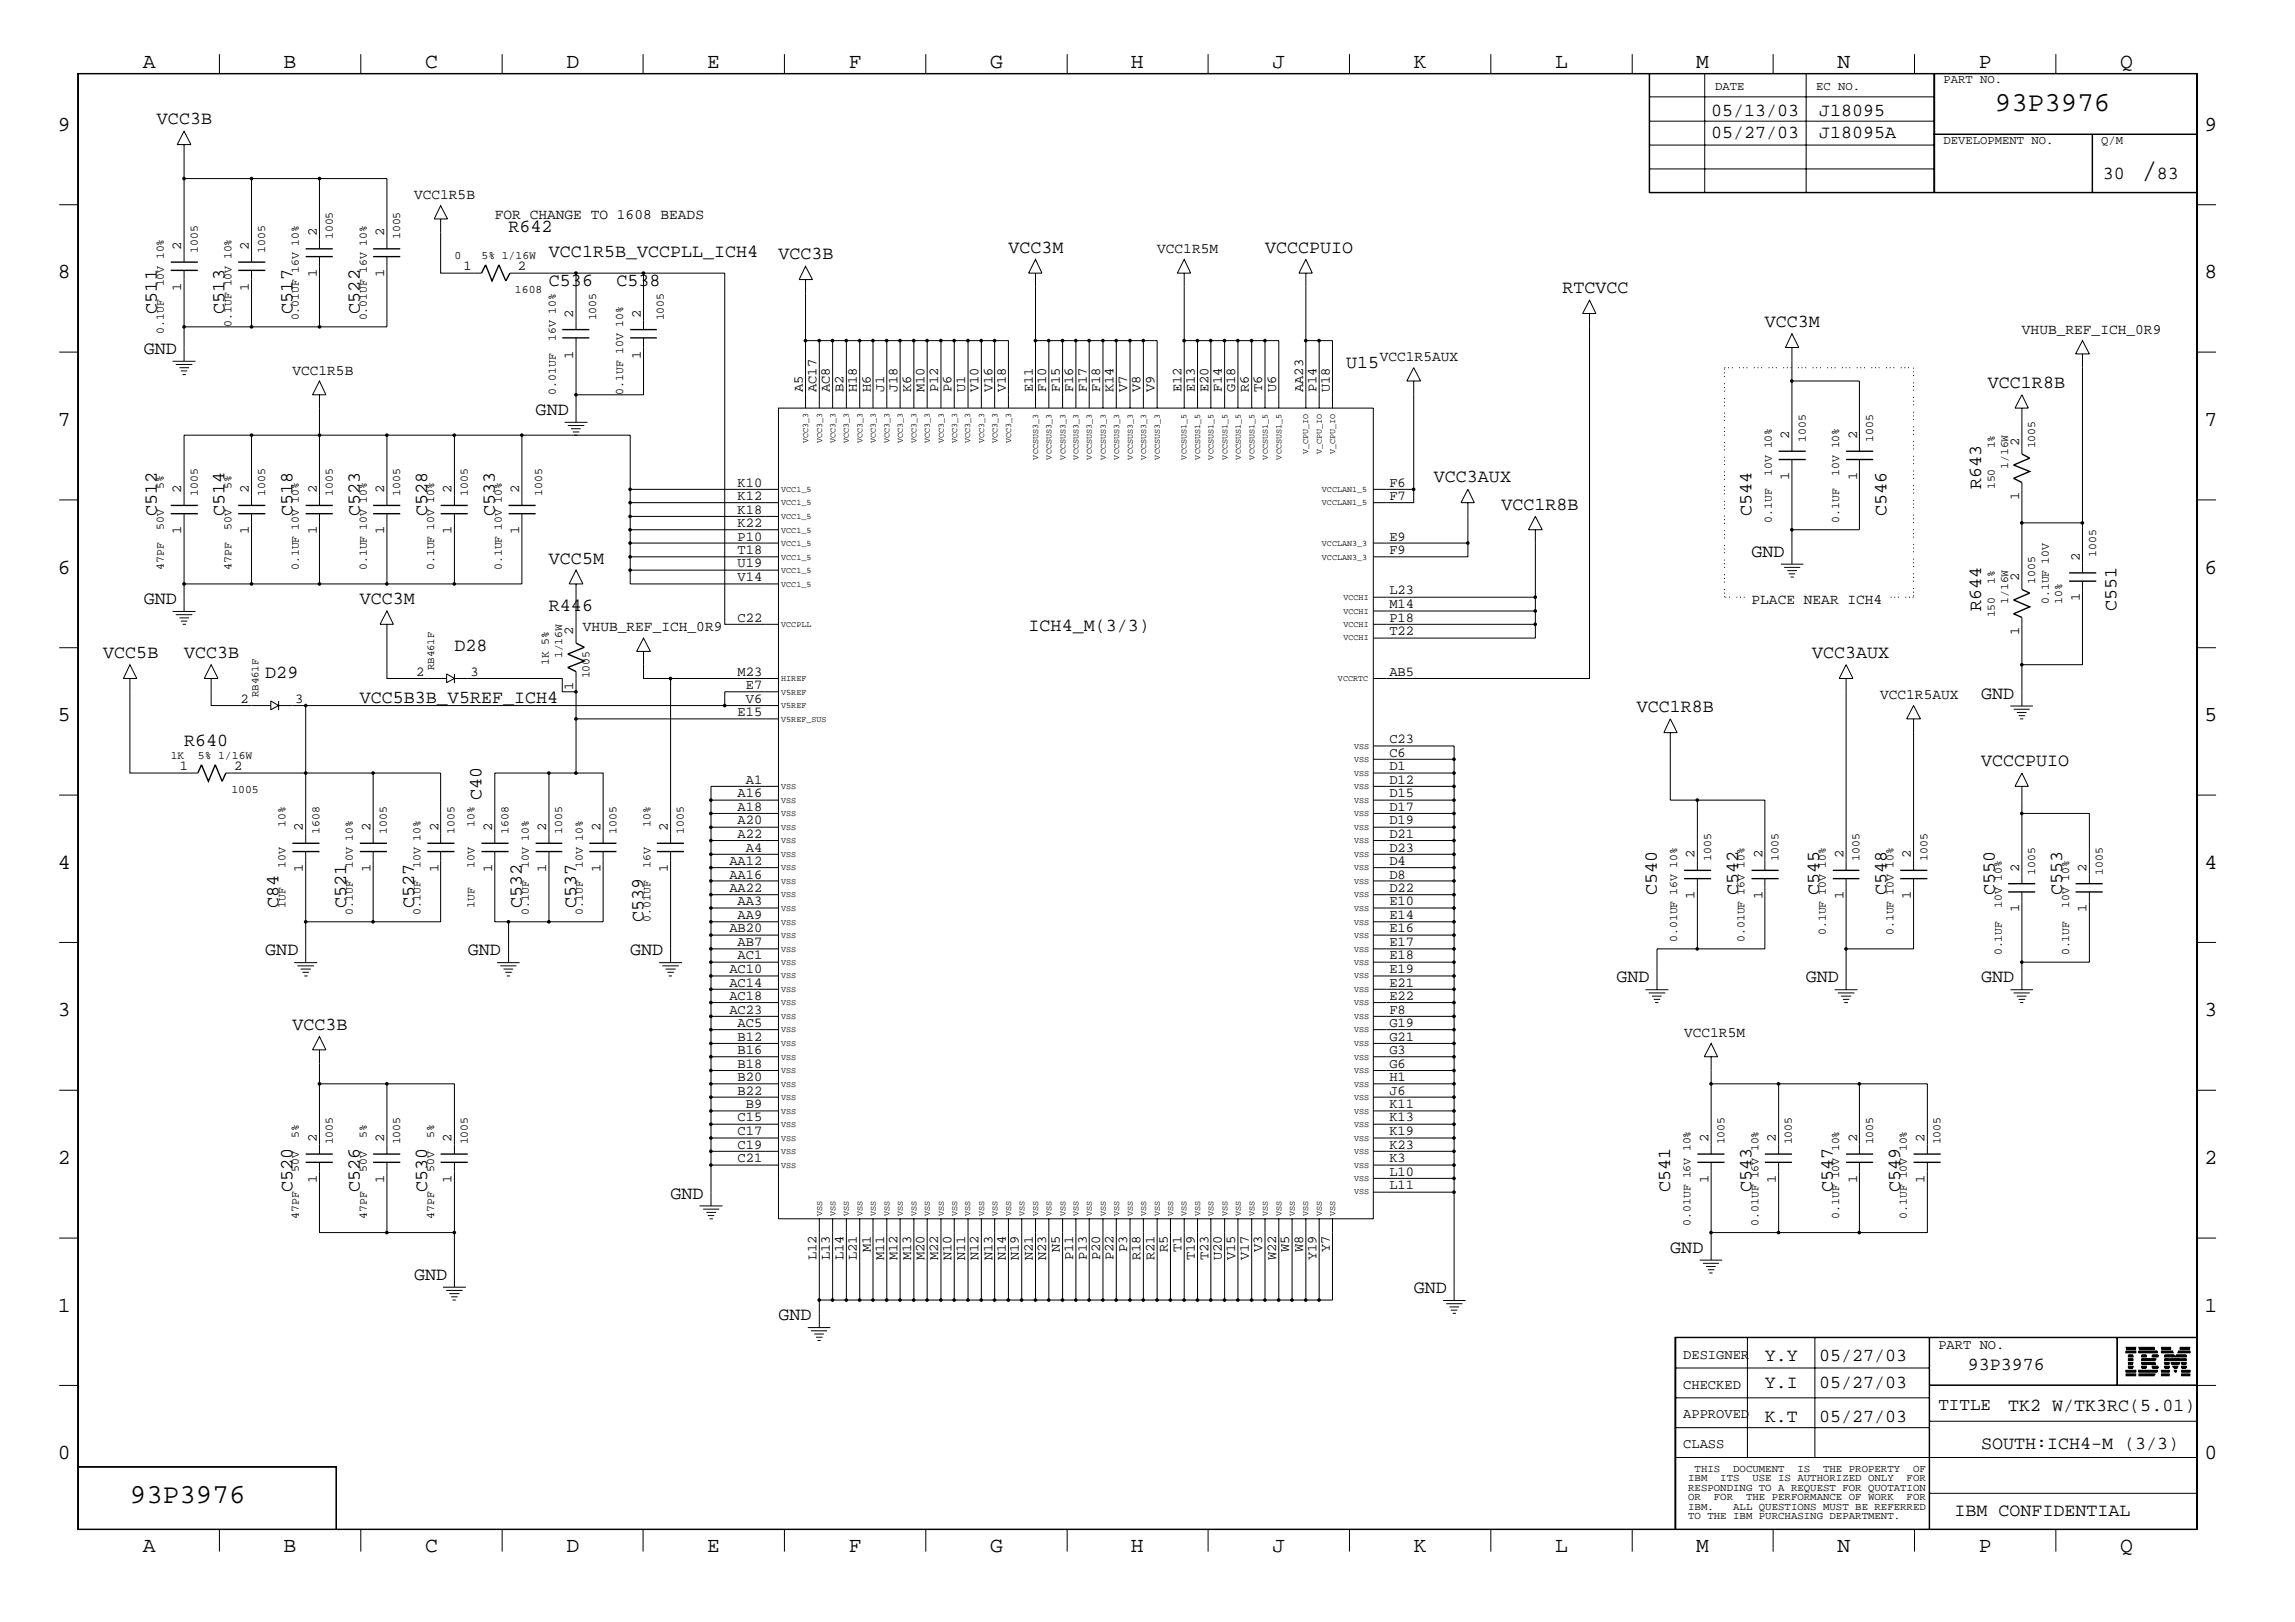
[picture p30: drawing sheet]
<svg xmlns="http://www.w3.org/2000/svg" width="423mm" height="299mm" viewBox="0 0 423 299" stroke-linecap="round" stroke-linejoin="round" font-family="sans-serif">
<defs><g id="words">
<text font-size="5.2" x="395" y="32.9">/</text>
<g font-size="5.1">
<text x="368" y="20.4">93P3976</text>
<text x="24" y="277.2">93P3976</text>
</g>
<g font-size="4">
<text x="26.3" y="12.5">A</text>
<text x="52.3" y="12.5">B</text>
<text x="78.4" y="12.5">C</text>
<text x="104.5" y="12.5">D</text>
<text x="130.5" y="12.5">E</text>
<text x="156.5" y="12.5">F</text>
<text x="182.6" y="12.5">G</text>
<text x="208.6" y="12.5">H</text>
<text x="234.7" y="12.5">J</text>
<text x="260.8" y="12.5">K</text>
<text x="286.9" y="12.5">L</text>
<text x="312.8" y="12.5">M</text>
<text x="338.9" y="12.5">N</text>
<text x="365" y="12.5">P</text>
<text x="391.1" y="12.5">Q</text>
<text x="10.7" y="24.1">9</text>
<text x="406.7" y="24.1">9</text>
<text x="10.7" y="51.3">8</text>
<text x="406.7" y="51.3">8</text>
<text x="10.7" y="78.6">7</text>
<text x="406.7" y="78.6">7</text>
<text x="10.7" y="105.8">6</text>
<text x="406.7" y="105.8">6</text>
<text x="10.7" y="133">5</text>
<text x="406.7" y="133">5</text>
<text x="10.7" y="160.2">4</text>
<text x="406.7" y="160.2">4</text>
<text x="10.7" y="187.5">3</text>
<text x="406.7" y="187.5">3</text>
<text x="10.7" y="214.6">2</text>
<text x="406.7" y="214.6">2</text>
<text x="10.7" y="241.9">1</text>
<text x="406.7" y="241.9">1</text>
<text x="10.7" y="269.2">0</text>
<text x="406.7" y="269.2">0</text>
<text x="26.3" y="286.2">A</text>
<text x="52.3" y="286.2">B</text>
<text x="78.4" y="286.2">C</text>
<text x="104.5" y="286.2">D</text>
<text x="130.5" y="286.2">E</text>
<text x="156.5" y="286.2">F</text>
<text x="182.6" y="286.2">G</text>
<text x="208.6" y="286.2">H</text>
<text x="234.7" y="286.2">J</text>
<text x="260.8" y="286.2">K</text>
<text x="286.9" y="286.2">L</text>
<text x="312.8" y="286.2">M</text>
<text x="338.9" y="286.2">N</text>
<text x="365" y="286.2">P</text>
<text x="391.1" y="286.2">Q</text>
</g>
<g font-size="3.4">
<text x="29" y="22.9">VCC3B</text>
<text x="315.6" y="21.4">05/13/03</text>
<text x="335.5" y="21.4">J18095</text>
<text x="315.6" y="25.4">05/27/03</text>
<text x="335.5" y="25.4">J18095A</text>
<text x="387.9" y="32.9">30</text>
<text x="397.8" y="32.9">83</text>
<text x="93.8" y="42.8">R642</text>
<text x="101.3" y="47.3">VCC1R5B_VCCPLL_ICH4</text>
<text x="143.6" y="47.8">VCC3B</text>
<text x="186" y="46.7">VCC3M</text>
<text x="233.3" y="46.7">VCCCPUIO</text>
<text x="101.3" y="52.8">C536</text>
<text x="113.7" y="52.8">C538</text>
<text x="29" y="57.8" transform="rotate(-90 29 57.8)">C511</text>
<text x="41.4" y="57.8" transform="rotate(-90 41.4 57.8)">C513</text>
<text x="53.9" y="57.8" transform="rotate(-90 53.9 57.8)">C517</text>
<text x="66.4" y="57.8" transform="rotate(-90 66.4 57.8)">C522</text>
<text x="288.2" y="54.1">RTCVCC</text>
<text x="26.5" y="65.3">GND</text>
<text x="325.5" y="60.3">VCC3M</text>
<text x="248.3" y="67.8">U15</text>
<text x="366.7" y="71.5">VCC1R8B</text>
<text x="98.8" y="76.5">GND</text>
<text x="264.5" y="89">VCC3AUX</text>
<text x="29" y="95.2" transform="rotate(-90 29 95.2)">C512</text>
<text x="41.4" y="95.2" transform="rotate(-90 41.4 95.2)">C514</text>
<text x="53.9" y="95.2" transform="rotate(-90 53.9 95.2)">C518</text>
<text x="66.4" y="95.2" transform="rotate(-90 66.4 95.2)">C523</text>
<text x="78.8" y="95.2" transform="rotate(-90 78.8 95.2)">C528</text>
<text x="91.3" y="95.2" transform="rotate(-90 91.3 95.2)">C533</text>
<text x="276.9" y="94">VCC1R8B</text>
<text x="323.1" y="95.2" transform="rotate(-90 323.1 95.2)">C544</text>
<text x="348" y="95.2" transform="rotate(-90 348 95.2)">C546</text>
<text x="365.4" y="90.3" transform="rotate(-90 365.4 90.3)">R643</text>
<text x="101.3" y="104">VCC5M</text>
<text x="323.1" y="102.7">GND</text>
<text x="26.5" y="111.4">GND</text>
<text x="66.4" y="111.4">VCC3M</text>
<text x="101.3" y="112.7">R446</text>
<text x="365.4" y="112.7" transform="rotate(-90 365.4 112.7)">R644</text>
<text x="390.4" y="112.7" transform="rotate(-90 390.4 112.7)">C551</text>
<text x="189.7" y="116.4">ICH4_M(3/3)</text>
<text x="19" y="121.4">VCC5B</text>
<text x="34" y="121.4">VCC3B</text>
<text x="48.9" y="125.1">D29</text>
<text x="83.8" y="120.1">D28</text>
<text x="334.3" y="121.4">VCC3AUX</text>
<text x="66.4" y="129.6">VCC5B3B_V5REF_ICH4</text>
<text x="301.9" y="131.3">VCC1R8B</text>
<text x="365.4" y="128.9">GND</text>
<text x="34" y="137.6">R640</text>
<text x="365.4" y="141.3">VCCCPUIO</text>
<text x="88.8" y="147.6" transform="rotate(-90 88.8 147.6)">C40</text>
<text x="51.4" y="167.5" transform="rotate(-90 51.4 167.5)">C84</text>
<text x="63.8" y="167.5" transform="rotate(-90 63.8 167.5)">C521</text>
<text x="76.4" y="167.5" transform="rotate(-90 76.4 167.5)">C527</text>
<text x="96.3" y="167.5" transform="rotate(-90 96.3 167.5)">C532</text>
<text x="106.3" y="167.5" transform="rotate(-90 106.3 167.5)">C537</text>
<text x="305.6" y="165" transform="rotate(-90 305.6 165)">C540</text>
<text x="320.6" y="165" transform="rotate(-90 320.6 165)">C542</text>
<text x="335.5" y="165" transform="rotate(-90 335.5 165)">C545</text>
<text x="348" y="165" transform="rotate(-90 348 165)">C548</text>
<text x="368" y="165" transform="rotate(-90 368 165)">C550</text>
<text x="380.4" y="165" transform="rotate(-90 380.4 165)">C553</text>
<text x="118.7" y="170" transform="rotate(-90 118.7 170)">C539</text>
<text x="48.9" y="176.2">GND</text>
<text x="86.3" y="176.2">GND</text>
<text x="116.2" y="176.2">GND</text>
<text x="298.2" y="181.2">GND</text>
<text x="333.1" y="181.2">GND</text>
<text x="365.4" y="181.2">GND</text>
<text x="53.9" y="189.9">VCC3B</text>
<text x="53.9" y="219.9" transform="rotate(-90 53.9 219.9)">C520</text>
<text x="66.4" y="219.9" transform="rotate(-90 66.4 219.9)">C526</text>
<text x="78.8" y="219.9" transform="rotate(-90 78.8 219.9)">C530</text>
<text x="123.7" y="221.1">GND</text>
<text x="308.1" y="219.9" transform="rotate(-90 308.1 219.9)">C541</text>
<text x="323.1" y="219.9" transform="rotate(-90 323.1 219.9)">C543</text>
<text x="338.1" y="219.9" transform="rotate(-90 338.1 219.9)">C547</text>
<text x="350.5" y="219.9" transform="rotate(-90 350.5 219.9)">C549</text>
<text x="308.1" y="231.1">GND</text>
<text x="76.4" y="236.1">GND</text>
<text x="260.8" y="238.5">GND</text>
<text x="143.6" y="243.5">GND</text>
<text x="325.5" y="251">Y.Y</text>
<text x="335.5" y="251">05/27/03</text>
<text x="325.5" y="255.9">Y.I</text>
<text x="335.5" y="255.9">05/27/03</text>
<text x="363" y="252.7">93P3976</text>
<text x="325.5" y="262.2">K.T</text>
<text x="335.5" y="262.2">05/27/03</text>
<text x="370.4" y="260.2">TK2 W/TK3RC(5.01)</text>
<text x="365.4" y="267.2">SOUTH:ICH4-M (3/3)</text>
<text x="360.5" y="279.7">IBM CONFIDENTIAL</text>
</g>
<text font-size="3.2" x="357.5" y="260">TITLE</text>
<g font-size="2.7">
<text x="76.4" y="36.7">VCC1R5B</text>
<text x="91.3" y="40.4">FOR CHANGE TO 1608 BEADS</text>
<text x="213.4" y="46.7">VCC1R5M</text>
<text x="373" y="61.6">VHUB_REF_ICH_0R9</text>
<text x="53.9" y="69.1">VCC1R5B</text>
<text x="254.5" y="66.5">VCC1R5AUX</text>
<text x="323.1" y="111.4">PLACE NEAR ICH4</text>
<text x="107.5" y="116.4">VHUB_REF_ICH_0R9</text>
<text x="346.8" y="128.9">VCC1R5AUX</text>
<text x="310.6" y="191.2">VCC1R5M</text>
</g>
<g font-size="2.5">
<text x="33.4" y="46.1" transform="rotate(-90 33.4 46.1)">2</text>
<text x="45.9" y="46.1" transform="rotate(-90 45.9 46.1)">2</text>
<text x="58.4" y="43.6" transform="rotate(-90 58.4 43.6)">2</text>
<text x="70.9" y="43.6" transform="rotate(-90 70.9 43.6)">2</text>
<text x="33.4" y="53.6" transform="rotate(-90 33.4 53.6)">1</text>
<text x="45.9" y="53.6" transform="rotate(-90 45.9 53.6)">1</text>
<text x="58.4" y="51.1" transform="rotate(-90 58.4 51.1)">1</text>
<text x="70.9" y="51.1" transform="rotate(-90 70.9 51.1)">1</text>
<text x="85.5" y="49.9">1</text>
<text x="95.5" y="49.9">2</text>
<text x="105.7" y="58.6" transform="rotate(-90 105.7 58.6)">2</text>
<text x="118.2" y="58.6" transform="rotate(-90 118.2 58.6)">2</text>
<text x="105.7" y="66.1" transform="rotate(-90 105.7 66.1)">1</text>
<text x="118.2" y="66.1" transform="rotate(-90 118.2 66.1)">1</text>
<text x="148.1" y="72.3" transform="rotate(-90 148.1 72.3)">A5</text>
<text x="150.6" y="72.3" transform="rotate(-90 150.6 72.3)">AC17</text>
<text x="153.1" y="72.3" transform="rotate(-90 153.1 72.3)">AC8</text>
<text x="155.6" y="72.3" transform="rotate(-90 155.6 72.3)">B2</text>
<text x="158.1" y="72.3" transform="rotate(-90 158.1 72.3)">H18</text>
<text x="160.6" y="72.3" transform="rotate(-90 160.6 72.3)">H6</text>
<text x="163.1" y="72.3" transform="rotate(-90 163.1 72.3)">J1</text>
<text x="165.5" y="72.3" transform="rotate(-90 165.5 72.3)">J18</text>
<text x="168.1" y="72.3" transform="rotate(-90 168.1 72.3)">K6</text>
<text x="170.5" y="72.3" transform="rotate(-90 170.5 72.3)">M10</text>
<text x="173.1" y="72.3" transform="rotate(-90 173.1 72.3)">P12</text>
<text x="175.5" y="72.3" transform="rotate(-90 175.5 72.3)">P6</text>
<text x="178.1" y="72.3" transform="rotate(-90 178.1 72.3)">U1</text>
<text x="180.5" y="72.3" transform="rotate(-90 180.5 72.3)">V10</text>
<text x="183" y="72.3" transform="rotate(-90 183 72.3)">V16</text>
<text x="185.5" y="72.3" transform="rotate(-90 185.5 72.3)">V18</text>
<text x="190.5" y="72.3" transform="rotate(-90 190.5 72.3)">E11</text>
<text x="193" y="72.3" transform="rotate(-90 193 72.3)">F10</text>
<text x="195.5" y="72.3" transform="rotate(-90 195.5 72.3)">F15</text>
<text x="198" y="72.3" transform="rotate(-90 198 72.3)">F16</text>
<text x="200.5" y="72.3" transform="rotate(-90 200.5 72.3)">F17</text>
<text x="202.9" y="72.3" transform="rotate(-90 202.9 72.3)">F18</text>
<text x="205.4" y="72.3" transform="rotate(-90 205.4 72.3)">K14</text>
<text x="207.9" y="72.3" transform="rotate(-90 207.9 72.3)">V7</text>
<text x="210.4" y="72.3" transform="rotate(-90 210.4 72.3)">V8</text>
<text x="212.9" y="72.3" transform="rotate(-90 212.9 72.3)">V9</text>
<text x="217.9" y="72.3" transform="rotate(-90 217.9 72.3)">E12</text>
<text x="220.4" y="72.3" transform="rotate(-90 220.4 72.3)">E13</text>
<text x="222.9" y="72.3" transform="rotate(-90 222.9 72.3)">E20</text>
<text x="225.4" y="72.3" transform="rotate(-90 225.4 72.3)">F14</text>
<text x="227.8" y="72.3" transform="rotate(-90 227.8 72.3)">G18</text>
<text x="230.4" y="72.3" transform="rotate(-90 230.4 72.3)">R6</text>
<text x="232.8" y="72.3" transform="rotate(-90 232.8 72.3)">T6</text>
<text x="235.4" y="72.3" transform="rotate(-90 235.4 72.3)">U6</text>
<text x="240.4" y="72.3" transform="rotate(-90 240.4 72.3)">AA23</text>
<text x="242.8" y="72.3" transform="rotate(-90 242.8 72.3)">P14</text>
<text x="245.3" y="72.3" transform="rotate(-90 245.3 72.3)">U18</text>
<text x="330" y="81" transform="rotate(-90 330 81)">2</text>
<text x="342.6" y="81" transform="rotate(-90 342.6 81)">2</text>
<text x="372.4" y="82.3" transform="rotate(-90 372.4 82.3)">2</text>
<text x="136.1" y="89.7">K10</text>
<text x="256.3" y="89.7">F6</text>
<text x="330" y="88.5" transform="rotate(-90 330 88.5)">1</text>
<text x="342.6" y="88.5" transform="rotate(-90 342.6 88.5)">1</text>
<text x="33.4" y="91" transform="rotate(-90 33.4 91)">2</text>
<text x="45.9" y="91" transform="rotate(-90 45.9 91)">2</text>
<text x="58.4" y="91" transform="rotate(-90 58.4 91)">2</text>
<text x="70.9" y="91" transform="rotate(-90 70.9 91)">2</text>
<text x="83.3" y="91" transform="rotate(-90 83.3 91)">2</text>
<text x="95.8" y="91" transform="rotate(-90 95.8 91)">2</text>
<text x="136.1" y="92.2">K12</text>
<text x="136.1" y="94.7">K18</text>
<text x="256.3" y="92.2">F7</text>
<text x="372.4" y="92.3" transform="rotate(-90 372.4 92.3)">1</text>
<text x="33.4" y="98.5" transform="rotate(-90 33.4 98.5)">1</text>
<text x="45.9" y="98.5" transform="rotate(-90 45.9 98.5)">1</text>
<text x="58.4" y="98.5" transform="rotate(-90 58.4 98.5)">1</text>
<text x="70.9" y="98.5" transform="rotate(-90 70.9 98.5)">1</text>
<text x="83.3" y="98.5" transform="rotate(-90 83.3 98.5)">1</text>
<text x="95.8" y="98.5" transform="rotate(-90 95.8 98.5)">1</text>
<text x="136.1" y="99.7">P10</text>
<text x="136.1" y="97.2">K22</text>
<text x="256.3" y="99.7">E9</text>
<text x="136.1" y="102.2">T18</text>
<text x="136.1" y="104.6">U19</text>
<text x="136.1" y="107.2">V14</text>
<text x="256.3" y="102.2">F9</text>
<text x="372.4" y="107.2" transform="rotate(-90 372.4 107.2)">2</text>
<text x="383.6" y="103.5" transform="rotate(-90 383.6 103.5)">2</text>
<text x="256.3" y="109.6">L23</text>
<text x="256.3" y="112.2">M14</text>
<text x="383.6" y="110.9" transform="rotate(-90 383.6 110.9)">1</text>
<text x="105.7" y="117.2" transform="rotate(-90 105.7 117.2)">2</text>
<text x="136.1" y="114.6">C22</text>
<text x="256.3" y="117.2">T22</text>
<text x="256.3" y="114.6">P18</text>
<text x="372.4" y="117.2" transform="rotate(-90 372.4 117.2)">1</text>
<text x="76.8" y="124.6">2</text>
<text x="86.8" y="124.6">3</text>
<text x="136.1" y="124.6">M23</text>
<text x="256.3" y="124.6">AB5</text>
<text x="44.4" y="129.6">2</text>
<text x="54.4" y="129.6">3</text>
<text x="105.7" y="127.2" transform="rotate(-90 105.7 127.2)">1</text>
<text x="137.6" y="129.6">V6</text>
<text x="137.6" y="127.1">E7</text>
<text x="136.1" y="132.1">E15</text>
<text x="256.3" y="137.1">C23</text>
<text x="33.2" y="142.1">1</text>
<text x="43.2" y="142.1">2</text>
<text x="256.3" y="139.6">C6</text>
<text x="256.3" y="142.1">D1</text>
<text x="136.1" y="149.5">A18</text>
<text x="136.1" y="147.1">A16</text>
<text x="137.6" y="144.5">A1</text>
<text x="256.3" y="147.1">D15</text>
<text x="256.3" y="149.5">D17</text>
<text x="256.3" y="144.5">D12</text>
<text x="55.9" y="153.3" transform="rotate(-90 55.9 153.3)">2</text>
<text x="68.3" y="153.3" transform="rotate(-90 68.3 153.3)">2</text>
<text x="80.9" y="153.3" transform="rotate(-90 80.9 153.3)">2</text>
<text x="90.8" y="153.3" transform="rotate(-90 90.8 153.3)">2</text>
<text x="100.8" y="153.3" transform="rotate(-90 100.8 153.3)">2</text>
<text x="110.7" y="153.3" transform="rotate(-90 110.7 153.3)">2</text>
<text x="123.2" y="153.3" transform="rotate(-90 123.2 153.3)">2</text>
<text x="136.1" y="154.5">A22</text>
<text x="136.1" y="152.1">A20</text>
<text x="256.3" y="152.1">D19</text>
<text x="256.3" y="154.5">D21</text>
<text x="55.9" y="160.8" transform="rotate(-90 55.9 160.8)">1</text>
<text x="68.3" y="160.8" transform="rotate(-90 68.3 160.8)">1</text>
<text x="80.9" y="160.8" transform="rotate(-90 80.9 160.8)">1</text>
<text x="90.8" y="160.8" transform="rotate(-90 90.8 160.8)">1</text>
<text x="100.8" y="160.8" transform="rotate(-90 100.8 160.8)">1</text>
<text x="110.7" y="160.8" transform="rotate(-90 110.7 160.8)">1</text>
<text x="123.2" y="160.8" transform="rotate(-90 123.2 160.8)">1</text>
<text x="134.5" y="159.5">AA12</text>
<text x="137.6" y="157.1">A4</text>
<text x="256.3" y="159.5">D4</text>
<text x="256.3" y="157.1">D23</text>
<text x="312.6" y="158.2" transform="rotate(-90 312.6 158.2)">2</text>
<text x="325.1" y="158.2" transform="rotate(-90 325.1 158.2)">2</text>
<text x="340" y="158.2" transform="rotate(-90 340 158.2)">2</text>
<text x="352.5" y="158.2" transform="rotate(-90 352.5 158.2)">2</text>
<text x="372.4" y="160.8" transform="rotate(-90 372.4 160.8)">2</text>
<text x="384.9" y="160.8" transform="rotate(-90 384.9 160.8)">2</text>
<text x="134.5" y="164.5">AA22</text>
<text x="134.5" y="162.1">AA16</text>
<text x="136.1" y="167">AA3</text>
<text x="256.3" y="162.1">D8</text>
<text x="256.3" y="164.5">D22</text>
<text x="256.3" y="167">E10</text>
<text x="312.6" y="165.8" transform="rotate(-90 312.6 165.8)">1</text>
<text x="325.1" y="165.8" transform="rotate(-90 325.1 165.8)">1</text>
<text x="340" y="165.8" transform="rotate(-90 340 165.8)">1</text>
<text x="352.5" y="165.8" transform="rotate(-90 352.5 165.8)">1</text>
<text x="134.5" y="172">AB20</text>
<text x="136.1" y="169.5">AA9</text>
<text x="256.3" y="169.5">E14</text>
<text x="256.3" y="172">E16</text>
<text x="372.4" y="168.2" transform="rotate(-90 372.4 168.2)">1</text>
<text x="384.9" y="168.2" transform="rotate(-90 384.9 168.2)">1</text>
<text x="134.5" y="179.5">AC10</text>
<text x="136.1" y="177">AC1</text>
<text x="136.1" y="174.5">AB7</text>
<text x="256.3" y="174.5">E17</text>
<text x="256.3" y="179.5">E19</text>
<text x="256.3" y="177">E18</text>
<text x="134.5" y="184.4">AC18</text>
<text x="134.5" y="181.9">AC14</text>
<text x="256.3" y="181.9">E21</text>
<text x="256.3" y="184.4">E22</text>
<text x="134.5" y="186.9">AC23</text>
<text x="136.1" y="191.9">B12</text>
<text x="136.1" y="189.4">AC5</text>
<text x="256.3" y="186.9">F8</text>
<text x="256.3" y="191.9">G21</text>
<text x="256.3" y="189.4">G19</text>
<text x="136.1" y="194.4">B16</text>
<text x="136.1" y="196.9">B18</text>
<text x="256.3" y="196.9">G6</text>
<text x="256.3" y="194.4">G3</text>
<text x="136.1" y="199.4">B20</text>
<text x="136.1" y="201.9">B22</text>
<text x="256.3" y="199.4">H1</text>
<text x="256.3" y="201.9">J6</text>
<text x="136.1" y="209.4">C17</text>
<text x="136.1" y="206.8">C15</text>
<text x="137.6" y="204.4">B9</text>
<text x="256.3" y="204.4">K11</text>
<text x="256.3" y="206.8">K13</text>
<text x="256.3" y="209.4">K19</text>
<text x="58.4" y="210.7" transform="rotate(-90 58.4 210.7)">2</text>
<text x="70.9" y="210.7" transform="rotate(-90 70.9 210.7)">2</text>
<text x="83.3" y="210.7" transform="rotate(-90 83.3 210.7)">2</text>
<text x="136.1" y="211.8">C19</text>
<text x="136.1" y="214.4">C21</text>
<text x="256.3" y="214.4">K3</text>
<text x="256.3" y="211.8">K23</text>
<text x="315.1" y="210.7" transform="rotate(-90 315.1 210.7)">2</text>
<text x="327.6" y="210.7" transform="rotate(-90 327.6 210.7)">2</text>
<text x="342.6" y="210.7" transform="rotate(-90 342.6 210.7)">2</text>
<text x="355" y="210.7" transform="rotate(-90 355 210.7)">2</text>
<text x="58.4" y="218.1" transform="rotate(-90 58.4 218.1)">1</text>
<text x="70.9" y="218.1" transform="rotate(-90 70.9 218.1)">1</text>
<text x="83.3" y="218.1" transform="rotate(-90 83.3 218.1)">1</text>
<text x="256.3" y="216.8">L10</text>
<text x="256.3" y="219.4">L11</text>
<text x="315.1" y="218.1" transform="rotate(-90 315.1 218.1)">1</text>
<text x="327.6" y="218.1" transform="rotate(-90 327.6 218.1)">1</text>
<text x="342.6" y="218.1" transform="rotate(-90 342.6 218.1)">1</text>
<text x="355" y="218.1" transform="rotate(-90 355 218.1)">1</text>
<text x="150.6" y="232.4" transform="rotate(-90 150.6 232.4)">L12</text>
<text x="153.1" y="232.4" transform="rotate(-90 153.1 232.4)">L13</text>
<text x="155.6" y="232.4" transform="rotate(-90 155.6 232.4)">L14</text>
<text x="158.1" y="232.4" transform="rotate(-90 158.1 232.4)">L21</text>
<text x="160.6" y="230.9" transform="rotate(-90 160.6 230.9)">M1</text>
<text x="163.1" y="232.4" transform="rotate(-90 163.1 232.4)">M11</text>
<text x="165.5" y="232.4" transform="rotate(-90 165.5 232.4)">M12</text>
<text x="168.1" y="232.4" transform="rotate(-90 168.1 232.4)">M13</text>
<text x="170.5" y="232.4" transform="rotate(-90 170.5 232.4)">M20</text>
<text x="173.1" y="232.4" transform="rotate(-90 173.1 232.4)">M22</text>
<text x="175.5" y="232.4" transform="rotate(-90 175.5 232.4)">N10</text>
<text x="178.1" y="232.4" transform="rotate(-90 178.1 232.4)">N11</text>
<text x="180.5" y="232.4" transform="rotate(-90 180.5 232.4)">N12</text>
<text x="183" y="232.4" transform="rotate(-90 183 232.4)">N13</text>
<text x="185.5" y="232.4" transform="rotate(-90 185.5 232.4)">N14</text>
<text x="188" y="232.4" transform="rotate(-90 188 232.4)">N19</text>
<text x="190.5" y="232.4" transform="rotate(-90 190.5 232.4)">N21</text>
<text x="193" y="232.4" transform="rotate(-90 193 232.4)">N23</text>
<text x="195.5" y="230.9" transform="rotate(-90 195.5 230.9)">N5</text>
<text x="198" y="232.4" transform="rotate(-90 198 232.4)">P11</text>
<text x="200.5" y="232.4" transform="rotate(-90 200.5 232.4)">P13</text>
<text x="202.9" y="232.4" transform="rotate(-90 202.9 232.4)">P20</text>
<text x="205.4" y="232.4" transform="rotate(-90 205.4 232.4)">P22</text>
<text x="207.9" y="230.9" transform="rotate(-90 207.9 230.9)">P3</text>
<text x="210.4" y="232.4" transform="rotate(-90 210.4 232.4)">R18</text>
<text x="212.9" y="232.4" transform="rotate(-90 212.9 232.4)">R21</text>
<text x="215.4" y="230.9" transform="rotate(-90 215.4 230.9)">R5</text>
<text x="217.9" y="230.9" transform="rotate(-90 217.9 230.9)">T1</text>
<text x="220.4" y="232.4" transform="rotate(-90 220.4 232.4)">T19</text>
<text x="222.9" y="232.4" transform="rotate(-90 222.9 232.4)">T23</text>
<text x="225.4" y="232.4" transform="rotate(-90 225.4 232.4)">U20</text>
<text x="227.8" y="232.4" transform="rotate(-90 227.8 232.4)">V15</text>
<text x="230.4" y="232.4" transform="rotate(-90 230.4 232.4)">V17</text>
<text x="232.8" y="230.9" transform="rotate(-90 232.8 230.9)">V3</text>
<text x="235.4" y="232.4" transform="rotate(-90 235.4 232.4)">W22</text>
<text x="237.8" y="230.9" transform="rotate(-90 237.8 230.9)">W5</text>
<text x="240.4" y="230.9" transform="rotate(-90 240.4 230.9)">W8</text>
<text x="242.8" y="232.4" transform="rotate(-90 242.8 232.4)">Y19</text>
<text x="245.3" y="230.9" transform="rotate(-90 245.3 230.9)">Y7</text>
<text x="310.5" y="250.6">DESIGNER</text>
<text x="357.5" y="248.8">PART NO.</text>
<text x="310.5" y="256.1">CHECKED</text>
<text x="310.5" y="261.5">APPROVED</text>
<text x="310.5" y="267">CLASS</text>
</g>
<g font-size="2.3">
<text x="316.4" y="16.7">DATE</text>
<text x="335" y="16.7">EC NO.</text>
<text x="358.5" y="15.2">PART NO.</text>
<text x="358.5" y="26.6">DEVELOPMENT NO.</text>
<text x="387.6" y="26.6">Q/M</text>
</g>
<g font-size="2.1">
<text x="36.5" y="46.7" transform="rotate(-90 36.5 46.7)">1005</text>
<text x="48.9" y="46.7" transform="rotate(-90 48.9 46.7)">1005</text>
<text x="61.4" y="44.1" transform="rotate(-90 61.4 44.1)">1005</text>
<text x="73.8" y="44.1" transform="rotate(-90 73.8 44.1)">1005</text>
<text x="83.8" y="47.8">0</text>
<text x="88.8" y="47.8">5% 1/16W</text>
<text x="30.2" y="52.8" transform="rotate(-90 30.2 52.8)">10V 10%</text>
<text x="55.1" y="59.1" transform="rotate(-90 55.1 59.1)">0.01UF 16V 10%</text>
<text x="67.6" y="59.1" transform="rotate(-90 67.6 59.1)">0.01UF 16V 10%</text>
<text x="95" y="54.1">1608</text>
<text x="110" y="59.1" transform="rotate(-90 110 59.1)">1005</text>
<text x="122.4" y="59.1" transform="rotate(-90 122.4 59.1)">1005</text>
<text x="30.2" y="61.6" transform="rotate(-90 30.2 61.6)">0.1UF</text>
<text x="42.7" y="60.3" transform="rotate(-90 42.7 60.3)">0.1UF 10V 10%</text>
<text x="102.5" y="62.8" transform="rotate(-90 102.5 62.8)">16V 10%</text>
<text x="102.5" y="72.8" transform="rotate(-90 102.5 72.8)">0.01UF</text>
<text x="115" y="72.8" transform="rotate(-90 115 72.8)">0.1UF 10V 10%</text>
<text x="333.1" y="81.5" transform="rotate(-90 333.1 81.5)">1005</text>
<text x="345.5" y="81.5" transform="rotate(-90 345.5 81.5)">1005</text>
<text x="368" y="82.7" transform="rotate(-90 368 82.7)">1%</text>
<text x="375.4" y="82.7" transform="rotate(-90 375.4 82.7)">1005</text>
<text x="326.8" y="87.7" transform="rotate(-90 326.8 87.7)">10V 10%</text>
<text x="339.3" y="87.7" transform="rotate(-90 339.3 87.7)">10V 10%</text>
<text x="370.4" y="86.5" transform="rotate(-90 370.4 86.5)">1/16W</text>
<text x="30.2" y="90.3" transform="rotate(-90 30.2 90.3)">5%</text>
<text x="36.5" y="91.4" transform="rotate(-90 36.5 91.4)">1005</text>
<text x="42.7" y="90.3" transform="rotate(-90 42.7 90.3)">5%</text>
<text x="48.9" y="91.4" transform="rotate(-90 48.9 91.4)">1005</text>
<text x="61.4" y="91.4" transform="rotate(-90 61.4 91.4)">1005</text>
<text x="73.8" y="91.4" transform="rotate(-90 73.8 91.4)">1005</text>
<text x="86.3" y="91.4" transform="rotate(-90 86.3 91.4)">1005</text>
<text x="100" y="91.4" transform="rotate(-90 100 91.4)">1005</text>
<text x="368" y="90.3" transform="rotate(-90 368 90.3)">150</text>
<text x="30.2" y="97.7" transform="rotate(-90 30.2 97.7)">50V</text>
<text x="42.7" y="97.7" transform="rotate(-90 42.7 97.7)">50V</text>
<text x="326.8" y="96.4" transform="rotate(-90 326.8 96.4)">0.1UF</text>
<text x="339.3" y="96.4" transform="rotate(-90 339.3 96.4)">0.1UF</text>
<text x="30.2" y="105.2" transform="rotate(-90 30.2 105.2)">47PF</text>
<text x="42.7" y="105.2" transform="rotate(-90 42.7 105.2)">47PF</text>
<text x="55.1" y="105.2" transform="rotate(-90 55.1 105.2)">0.1UF 10V 10%</text>
<text x="67.6" y="105.2" transform="rotate(-90 67.6 105.2)">0.1UF 10V 10%</text>
<text x="80.1" y="105.2" transform="rotate(-90 80.1 105.2)">0.1UF 10V 10%</text>
<text x="92.5" y="105.2" transform="rotate(-90 92.5 105.2)">0.1UF 10V 10%</text>
<text x="368" y="107.7" transform="rotate(-90 368 107.7)">1%</text>
<text x="375.4" y="107.7" transform="rotate(-90 375.4 107.7)">1005</text>
<text x="386.7" y="102.7" transform="rotate(-90 386.7 102.7)">1005</text>
<text x="368" y="113.9" transform="rotate(-90 368 113.9)">150</text>
<text x="370.4" y="111.4" transform="rotate(-90 370.4 111.4)">1/16W</text>
<text x="378" y="111.4" transform="rotate(-90 378 111.4)">0.1UF 10V</text>
<text x="380.4" y="111.4" transform="rotate(-90 380.4 111.4)">10%</text>
<text x="101.3" y="122.6" transform="rotate(-90 101.3 122.6)">1K 5%</text>
<text x="103.7" y="121.4" transform="rotate(-90 103.7 121.4)">1/16W</text>
<text x="108.7" y="125.1" transform="rotate(-90 108.7 125.1)">1005</text>
<text x="31.5" y="140">1K</text>
<text x="36.5" y="140">5% 1/16W</text>
<text x="42.7" y="146.3">1005</text>
<text x="52.7" y="152.6" transform="rotate(-90 52.7 152.6)">10%</text>
<text x="58.9" y="153.8" transform="rotate(-90 58.9 153.8)">1608</text>
<text x="71.4" y="153.8" transform="rotate(-90 71.4 153.8)">1005</text>
<text x="83.8" y="153.8" transform="rotate(-90 83.8 153.8)">1005</text>
<text x="87.5" y="152.6" transform="rotate(-90 87.5 152.6)">10%</text>
<text x="93.8" y="153.8" transform="rotate(-90 93.8 153.8)">1608</text>
<text x="103.7" y="153.8" transform="rotate(-90 103.7 153.8)">1005</text>
<text x="113.7" y="153.8" transform="rotate(-90 113.7 153.8)">1005</text>
<text x="120" y="152.6" transform="rotate(-90 120 152.6)">10%</text>
<text x="126.2" y="153.8" transform="rotate(-90 126.2 153.8)">1005</text>
<text x="52.7" y="160" transform="rotate(-90 52.7 160)">10V</text>
<text x="65.1" y="160" transform="rotate(-90 65.1 160)">10V 10%</text>
<text x="77.6" y="160" transform="rotate(-90 77.6 160)">10V 10%</text>
<text x="87.5" y="160" transform="rotate(-90 87.5 160)">10V</text>
<text x="97.5" y="160" transform="rotate(-90 97.5 160)">10V 10%</text>
<text x="107.5" y="160" transform="rotate(-90 107.5 160)">10V 10%</text>
<text x="120" y="160" transform="rotate(-90 120 160)">16V</text>
<text x="315.6" y="158.7" transform="rotate(-90 315.6 158.7)">1005</text>
<text x="328.1" y="158.7" transform="rotate(-90 328.1 158.7)">1005</text>
<text x="343" y="158.7" transform="rotate(-90 343 158.7)">1005</text>
<text x="355.5" y="158.7" transform="rotate(-90 355.5 158.7)">1005</text>
<text x="375.4" y="161.3" transform="rotate(-90 375.4 161.3)">1005</text>
<text x="387.9" y="161.3" transform="rotate(-90 387.9 161.3)">1005</text>
<text x="52.7" y="167.5" transform="rotate(-90 52.7 167.5)">1UF</text>
<text x="87.5" y="167.5" transform="rotate(-90 87.5 167.5)">1UF</text>
<text x="369.2" y="167.5" transform="rotate(-90 369.2 167.5)">10V 10%</text>
<text x="381.7" y="167.5" transform="rotate(-90 381.7 167.5)">10V 10%</text>
<text x="65.1" y="168.7" transform="rotate(-90 65.1 168.7)">0.1UF</text>
<text x="77.6" y="168.7" transform="rotate(-90 77.6 168.7)">0.1UF</text>
<text x="97.5" y="168.7" transform="rotate(-90 97.5 168.7)">0.1UF</text>
<text x="107.5" y="168.7" transform="rotate(-90 107.5 168.7)">0.1UF</text>
<text x="120" y="170" transform="rotate(-90 120 170)">0.01UF</text>
<text x="309.4" y="173.7" transform="rotate(-90 309.4 173.7)">0.01UF 16V 10%</text>
<text x="321.8" y="173.7" transform="rotate(-90 321.8 173.7)">0.01UF 16V 10%</text>
<text x="336.8" y="172.5" transform="rotate(-90 336.8 172.5)">0.1UF 10V 10%</text>
<text x="349.2" y="172.5" transform="rotate(-90 349.2 172.5)">0.1UF 10V 10%</text>
<text x="369.2" y="176.2" transform="rotate(-90 369.2 176.2)">0.1UF</text>
<text x="381.7" y="176.2" transform="rotate(-90 381.7 176.2)">0.1UF</text>
<text x="55.1" y="209.9" transform="rotate(-90 55.1 209.9)">5%</text>
<text x="67.6" y="209.9" transform="rotate(-90 67.6 209.9)">5%</text>
<text x="80.1" y="209.9" transform="rotate(-90 80.1 209.9)">5%</text>
<text x="61.4" y="211.1" transform="rotate(-90 61.4 211.1)">1005</text>
<text x="73.8" y="211.1" transform="rotate(-90 73.8 211.1)">1005</text>
<text x="86.3" y="211.1" transform="rotate(-90 86.3 211.1)">1005</text>
<text x="318.1" y="211.1" transform="rotate(-90 318.1 211.1)">1005</text>
<text x="330.5" y="211.1" transform="rotate(-90 330.5 211.1)">1005</text>
<text x="345.5" y="211.1" transform="rotate(-90 345.5 211.1)">1005</text>
<text x="358" y="211.1" transform="rotate(-90 358 211.1)">1005</text>
<text x="55.1" y="216.1" transform="rotate(-90 55.1 216.1)">50V</text>
<text x="67.6" y="216.1" transform="rotate(-90 67.6 216.1)">50V</text>
<text x="80.1" y="216.1" transform="rotate(-90 80.1 216.1)">50V</text>
<text x="55.1" y="224.8" transform="rotate(-90 55.1 224.8)">47PF</text>
<text x="67.6" y="224.8" transform="rotate(-90 67.6 224.8)">47PF</text>
<text x="80.1" y="224.8" transform="rotate(-90 80.1 224.8)">47PF</text>
<text x="311.8" y="226.1" transform="rotate(-90 311.8 226.1)">0.01UF 16V 10%</text>
<text x="324.4" y="226.1" transform="rotate(-90 324.4 226.1)">0.01UF 16V 10%</text>
<text x="339.3" y="224.8" transform="rotate(-90 339.3 224.8)">0.1UF 10V 10%</text>
<text x="351.7" y="224.8" transform="rotate(-90 351.7 224.8)">0.1UF 10V 10%</text>
</g>
<g font-size="2">
<text x="80.1" y="123.6" transform="rotate(-90 80.1 123.6)">RB461F</text>
<text x="47.7" y="128.6" transform="rotate(-90 47.7 128.6)">RB461F</text>
<text x="311.4" y="273.1">IBM</text>
<text x="311.4" y="275">RESPONDING TO A REQUEST FOR QUOTATION</text>
<text x="312.6" y="271.4">THIS</text>
<text x="317.3" y="273.1">ITS</text>
<text x="319.7" y="271.4">DOCUMENT</text>
<text x="323.3" y="273.1">USE IS AUTHORIZED ONLY</text>
<text x="331.6" y="271.4">IS</text>
<text x="336.3" y="271.4">THE PROPERTY</text>
<text x="351.7" y="273.1">FOR</text>
<text x="352.9" y="271.4">OF</text>
<text x="311.4" y="276.7">OR</text>
<text x="311.4" y="278.5">IBM.</text>
<text x="311.4" y="280.2">TO THE IBM PURCHASING DEPARTMENT.</text>
<text x="316.1" y="276.7">FOR</text>
<text x="319.7" y="278.5">ALL QUESTIONS MUST BE REFERRED</text>
<text x="322.1" y="276.7">THE PERFORMANCE OF WORK</text>
<text x="351.7" y="276.7">FOR</text>
</g>
<g font-size="1.6">
<text x="149.1" y="81.8" transform="rotate(-90 149.1 81.8)">VCC3_3</text>
<text x="151.6" y="81.8" transform="rotate(-90 151.6 81.8)">VCC3_3</text>
<text x="154.1" y="81.8" transform="rotate(-90 154.1 81.8)">VCC3_3</text>
<text x="156.5" y="81.8" transform="rotate(-90 156.5 81.8)">VCC3_3</text>
<text x="159.1" y="81.8" transform="rotate(-90 159.1 81.8)">VCC3_3</text>
<text x="161.5" y="81.8" transform="rotate(-90 161.5 81.8)">VCC3_3</text>
<text x="164.1" y="81.8" transform="rotate(-90 164.1 81.8)">VCC3_3</text>
<text x="166.5" y="81.8" transform="rotate(-90 166.5 81.8)">VCC3_3</text>
<text x="169.1" y="81.8" transform="rotate(-90 169.1 81.8)">VCC3_3</text>
<text x="171.5" y="81.8" transform="rotate(-90 171.5 81.8)">VCC3_3</text>
<text x="174.1" y="81.8" transform="rotate(-90 174.1 81.8)">VCC3_3</text>
<text x="176.5" y="81.8" transform="rotate(-90 176.5 81.8)">VCC3_3</text>
<text x="179" y="81.8" transform="rotate(-90 179 81.8)">VCC3_3</text>
<text x="181.5" y="81.8" transform="rotate(-90 181.5 81.8)">VCC3_3</text>
<text x="184" y="81.8" transform="rotate(-90 184 81.8)">VCC3_3</text>
<text x="186.5" y="81.8" transform="rotate(-90 186.5 81.8)">VCC3_3</text>
<text x="241.3" y="83.7" transform="rotate(-90 241.3 83.7)">V_CPU_IO</text>
<text x="243.8" y="83.7" transform="rotate(-90 243.8 83.7)">V_CPU_IO</text>
<text x="246.3" y="83.7" transform="rotate(-90 246.3 83.7)">V_CPU_IO</text>
<text x="191.5" y="84.8" transform="rotate(-90 191.5 84.8)">VCCSUS3_3</text>
<text x="194" y="84.8" transform="rotate(-90 194 84.8)">VCCSUS3_3</text>
<text x="196.5" y="84.8" transform="rotate(-90 196.5 84.8)">VCCSUS3_3</text>
<text x="199" y="84.8" transform="rotate(-90 199 84.8)">VCCSUS3_3</text>
<text x="201.4" y="84.8" transform="rotate(-90 201.4 84.8)">VCCSUS3_3</text>
<text x="204" y="84.8" transform="rotate(-90 204 84.8)">VCCSUS3_3</text>
<text x="206.4" y="84.8" transform="rotate(-90 206.4 84.8)">VCCSUS3_3</text>
<text x="209" y="84.8" transform="rotate(-90 209 84.8)">VCCSUS3_3</text>
<text x="211.4" y="84.8" transform="rotate(-90 211.4 84.8)">VCCSUS3_3</text>
<text x="214" y="84.8" transform="rotate(-90 214 84.8)">VCCSUS3_3</text>
<text x="218.9" y="84.8" transform="rotate(-90 218.9 84.8)">VCCSUS1_5</text>
<text x="221.4" y="84.8" transform="rotate(-90 221.4 84.8)">VCCSUS1_5</text>
<text x="223.9" y="84.8" transform="rotate(-90 223.9 84.8)">VCCSUS1_5</text>
<text x="226.4" y="84.8" transform="rotate(-90 226.4 84.8)">VCCSUS1_5</text>
<text x="228.9" y="84.8" transform="rotate(-90 228.9 84.8)">VCCSUS1_5</text>
<text x="231.4" y="84.8" transform="rotate(-90 231.4 84.8)">VCCSUS1_5</text>
<text x="233.8" y="84.8" transform="rotate(-90 233.8 84.8)">VCCSUS1_5</text>
<text x="236.4" y="84.8" transform="rotate(-90 236.4 84.8)">VCCSUS1_5</text>
<text x="144.1" y="95.7">VCC1_5</text>
<text x="144.1" y="93.2">VCC1_5</text>
<text x="144.1" y="90.8">VCC1_5</text>
<text x="243.8" y="93.2">VCCLAN1_5</text>
<text x="243.8" y="90.8">VCCLAN1_5</text>
<text x="144.1" y="100.7">VCC1_5</text>
<text x="144.1" y="98.2">VCC1_5</text>
<text x="243.8" y="100.7">VCCLAN3_3</text>
<text x="144.1" y="105.7">VCC1_5</text>
<text x="144.1" y="103.2">VCC1_5</text>
<text x="243.8" y="103.2">VCCLAN3_3</text>
<text x="144.1" y="108.2">VCC1_5</text>
<text x="247.8" y="113.2">VCCHI</text>
<text x="247.8" y="110.7">VCCHI</text>
<text x="144.1" y="115.7">VCCPLL</text>
<text x="247.8" y="118.1">VCCHI</text>
<text x="247.8" y="115.7">VCCHI</text>
<text x="144.1" y="125.6">HIREF</text>
<text x="246.8" y="125.6">VCCRTC</text>
<text x="144.1" y="130.6">V5REF</text>
<text x="144.1" y="128.1">V5REF</text>
<text x="144.1" y="133.1">V5REF_SUS</text>
<text x="249.8" y="143.1">VSS</text>
<text x="249.8" y="140.5">VSS</text>
<text x="249.8" y="138.1">VSS</text>
<text x="144.1" y="148.1">VSS</text>
<text x="144.1" y="145.5">VSS</text>
<text x="249.8" y="148.1">VSS</text>
<text x="249.8" y="145.5">VSS</text>
<text x="144.1" y="155.5">VSS</text>
<text x="144.1" y="153.1">VSS</text>
<text x="144.1" y="150.5">VSS</text>
<text x="249.8" y="155.5">VSS</text>
<text x="249.8" y="153.1">VSS</text>
<text x="249.8" y="150.5">VSS</text>
<text x="144.1" y="160.5">VSS</text>
<text x="144.1" y="158">VSS</text>
<text x="249.8" y="160.5">VSS</text>
<text x="249.8" y="158">VSS</text>
<text x="144.1" y="168">VSS</text>
<text x="144.1" y="165.5">VSS</text>
<text x="144.1" y="163">VSS</text>
<text x="249.8" y="168">VSS</text>
<text x="249.8" y="165.5">VSS</text>
<text x="249.8" y="163">VSS</text>
<text x="144.1" y="173">VSS</text>
<text x="144.1" y="170.5">VSS</text>
<text x="249.8" y="173">VSS</text>
<text x="249.8" y="170.5">VSS</text>
<text x="144.1" y="178">VSS</text>
<text x="144.1" y="175.5">VSS</text>
<text x="249.8" y="178">VSS</text>
<text x="249.8" y="175.5">VSS</text>
<text x="144.1" y="185.4">VSS</text>
<text x="144.1" y="183">VSS</text>
<text x="144.1" y="180.4">VSS</text>
<text x="249.8" y="185.4">VSS</text>
<text x="249.8" y="183">VSS</text>
<text x="249.8" y="180.4">VSS</text>
<text x="144.1" y="190.4">VSS</text>
<text x="144.1" y="188">VSS</text>
<text x="249.8" y="190.4">VSS</text>
<text x="249.8" y="188">VSS</text>
<text x="144.1" y="197.9">VSS</text>
<text x="144.1" y="195.4">VSS</text>
<text x="144.1" y="193">VSS</text>
<text x="249.8" y="197.9">VSS</text>
<text x="249.8" y="195.4">VSS</text>
<text x="249.8" y="193">VSS</text>
<text x="144.1" y="202.9">VSS</text>
<text x="144.1" y="200.4">VSS</text>
<text x="249.8" y="202.9">VSS</text>
<text x="249.8" y="200.4">VSS</text>
<text x="144.1" y="207.9">VSS</text>
<text x="144.1" y="205.4">VSS</text>
<text x="249.8" y="207.9">VSS</text>
<text x="249.8" y="205.4">VSS</text>
<text x="144.1" y="215.4">VSS</text>
<text x="144.1" y="212.9">VSS</text>
<text x="144.1" y="210.4">VSS</text>
<text x="249.8" y="215.4">VSS</text>
<text x="249.8" y="212.9">VSS</text>
<text x="249.8" y="210.4">VSS</text>
<text x="249.8" y="220.3">VSS</text>
<text x="249.8" y="217.8">VSS</text>
<text x="151.6" y="224.3" transform="rotate(-90 151.6 224.3)">VSS</text>
<text x="154.1" y="224.3" transform="rotate(-90 154.1 224.3)">VSS</text>
<text x="156.5" y="224.3" transform="rotate(-90 156.5 224.3)">VSS</text>
<text x="159.1" y="224.3" transform="rotate(-90 159.1 224.3)">VSS</text>
<text x="161.5" y="224.3" transform="rotate(-90 161.5 224.3)">VSS</text>
<text x="164.1" y="224.3" transform="rotate(-90 164.1 224.3)">VSS</text>
<text x="166.5" y="224.3" transform="rotate(-90 166.5 224.3)">VSS</text>
<text x="169.1" y="224.3" transform="rotate(-90 169.1 224.3)">VSS</text>
<text x="171.5" y="224.3" transform="rotate(-90 171.5 224.3)">VSS</text>
<text x="174.1" y="224.3" transform="rotate(-90 174.1 224.3)">VSS</text>
<text x="176.5" y="224.3" transform="rotate(-90 176.5 224.3)">VSS</text>
<text x="179" y="224.3" transform="rotate(-90 179 224.3)">VSS</text>
<text x="181.5" y="224.3" transform="rotate(-90 181.5 224.3)">VSS</text>
<text x="184" y="224.3" transform="rotate(-90 184 224.3)">VSS</text>
<text x="186.5" y="224.3" transform="rotate(-90 186.5 224.3)">VSS</text>
<text x="189" y="224.3" transform="rotate(-90 189 224.3)">VSS</text>
<text x="191.5" y="224.3" transform="rotate(-90 191.5 224.3)">VSS</text>
<text x="194" y="224.3" transform="rotate(-90 194 224.3)">VSS</text>
<text x="196.5" y="224.3" transform="rotate(-90 196.5 224.3)">VSS</text>
<text x="199" y="224.3" transform="rotate(-90 199 224.3)">VSS</text>
<text x="201.4" y="224.3" transform="rotate(-90 201.4 224.3)">VSS</text>
<text x="204" y="224.3" transform="rotate(-90 204 224.3)">VSS</text>
<text x="206.4" y="224.3" transform="rotate(-90 206.4 224.3)">VSS</text>
<text x="209" y="224.3" transform="rotate(-90 209 224.3)">VSS</text>
<text x="211.4" y="224.3" transform="rotate(-90 211.4 224.3)">VSS</text>
<text x="214" y="224.3" transform="rotate(-90 214 224.3)">VSS</text>
<text x="216.4" y="224.3" transform="rotate(-90 216.4 224.3)">VSS</text>
<text x="218.9" y="224.3" transform="rotate(-90 218.9 224.3)">VSS</text>
<text x="221.4" y="224.3" transform="rotate(-90 221.4 224.3)">VSS</text>
<text x="223.9" y="224.3" transform="rotate(-90 223.9 224.3)">VSS</text>
<text x="226.4" y="224.3" transform="rotate(-90 226.4 224.3)">VSS</text>
<text x="228.9" y="224.3" transform="rotate(-90 228.9 224.3)">VSS</text>
<text x="231.4" y="224.3" transform="rotate(-90 231.4 224.3)">VSS</text>
<text x="233.8" y="224.3" transform="rotate(-90 233.8 224.3)">VSS</text>
<text x="236.4" y="224.3" transform="rotate(-90 236.4 224.3)">VSS</text>
<text x="238.8" y="224.3" transform="rotate(-90 238.8 224.3)">VSS</text>
<text x="241.3" y="224.3" transform="rotate(-90 241.3 224.3)">VSS</text>
<text x="243.8" y="224.3" transform="rotate(-90 243.8 224.3)">VSS</text>
<text x="246.3" y="224.3" transform="rotate(-90 246.3 224.3)">VSS</text>
</g>
</g></defs>
<g fill="none" stroke="#000" stroke-width=".18">
<path d="M14.3 13.5h391v268.6h-391zM14.5 13.6h390.7v268.4h-390.7zM40.5 10v3.5M66.5 10v3.5M92.6 10v3.5M118.6 10v3.5M144.7 10v3.5M170.8 10v3.5M196.8 10v3.5M222.8 10v3.5M248.9 10v3.5M275 10v3.5"/>
<path d="M301.1 10v3.5M304.2 13.5v22.1h101.1M304.2 17.9h52.5M304.3 13.5v22.1M314.5 13.5v22.1M327.1 10v3.5M333.2 13.5v22.1M353.1 10v3.5M356.7 13.5v22.1M356.9 13.5v22.1M379.2 10v3.5M10.9 37.8h3.4"/>
<path d="M34 24.2l1.2 2.5h-2.5zM34 26.7v21.6M34 32.9h37.4v13M46.4 32.9v15.4M58.9 32.9v13M81.3 37.9l1.2 2.5h-2.4zM304.2 35.5h101.1M304.2 26.8h52.5M304.2 22.4h52.5M304.3 31.2h52.4M356.7 24.8h48.6M356.7 24.7h48.6"/>
<path d="M385.9 24.8v10.8M386 24.8v10.8M405.3 37.8h3.5M34 49.9v16.6M46.4 49.9v10.4M58.9 47.3v13M71.4 47.3v13h-37.4M81.3 40.4v10h7.5M94.1 50.4h24.6M106.3 50.4v10.4M148.6 49.1l1.3 2.5h-2.5zM148.6 51.6v11.2"/>
<path d="M191 47.8l1.2 2.6h-2.5zM191 50.4v12.4M218.4 47.8l1.2 2.6h-2.4zM218.4 50.4v12.4M240.9 50.4v24.9M240.9 47.8l1.2 2.6h-2.5zM293.2 55.4l1.2 2.4h-2.5zM293.2 57.8v67.3h-39.9M10.9 64.9h3.4M31.8 66.6h4.3M32.4 67.2h3.1M33.1 67.8h1.8"/>
<path d="M33.4 68.4h1.1M33.7 69.1h.6M58.9 70.3l1.2 2.5h-2.4zM58.9 72.8v20.4M104.1 77.9h4.3M104.7 78.5h3.1M105.3 79.1h1.8M105.7 79.7h1.1M106.3 62.3v10.5h12.4v-10.5M106.3 72.8v5M118.7 60.8v-10.4h15v64.7h9.9M143.6 75.3h109.7v149.5h-109.7z"/>
<path d="M151.1 62.8h-2.5v12.5M153.6 62.8h-2.5v12.5M156.1 62.8h-2.5v12.5M158.6 62.8h-2.5v12.5M161 62.8h-2.4v12.5M163.6 62.8h-2.6v12.5M166 62.8h-2.4v12.5M168.6 62.8h-2.6v12.5M171 62.8h-2.4v12.5M173.6 62.8h-2.6v12.5M176 62.8h-2.4v12.5M178.6 62.8h-2.6v12.5"/>
<path d="M181 62.8h-2.4v12.5M183.5 62.8h-2.5v12.5M183.5 62.8h2.5v12.5M183.5 62.8v12.5M193.5 62.8h-2.5v12.5M196 62.8h-2.5v12.5M198.5 62.8h-2.5v12.5M200.9 62.8h-2.4v12.5M203.5 62.8h-2.6v12.5M203.5 62.8h9.9v12.5M203.5 62.8v12.5M205.9 62.8v12.5"/>
<path d="M208.4 62.8v12.5M210.9 62.8v12.5M220.9 62.8h-2.5v12.5M223.4 62.8h-2.5v12.5M223.4 62.8h12.5v12.5M223.4 62.8v12.5M225.9 62.8v12.5M228.3 62.8v12.5M230.9 62.8v12.5M233.3 62.8v12.5M240.9 62.8h4.9v12.5M243.3 62.8v12.5"/>
<path d="M260.8 70.3v22.4h-7.5M260.8 67.8l1.2 2.5h-2.5zM330.5 61.6l1.3 2.5h-2.4zM330.5 70.3h12.5v12.9M330.5 64.1v19.1M373 75.3v8.4M373 72.8l1.1 2.5h-2.4zM384.1 62.8l1.3 2.5h-2.5zM384.1 65.3v40.4M405.3 64.9h3.5M10.9 92.2h3.4M34 94.7v18"/>
<path d="M46.4 93.2v-12.9h69.8v27.4h27.4M46.4 94.7v13h12.5M46.4 80.3h-12.4v12.9M58.9 94.7v13M71.4 94.7v13h12.4M71.4 80.3v12.9M83.8 94.7v13h12.5v-13M83.8 80.3v12.9M96.3 80.3v12.9M116.2 92.7h27.4M116.2 90.3h27.4M116.2 97.7h27.4"/>
<path d="M116.2 95.2h27.4M253.3 90.3h7.5M270.8 92.7v10h-17.5M270.8 90.3l1.1 2.4h-2.4zM283.2 97.7v20h-29.9M283.2 95.2l1.3 2.5h-2.6zM330.5 84.8v19.2M343 84.8v12.9h-12.5M373 89v19.7M373 96.4h11.1M405.3 92.2h3.5M10.9 119.5h3.4"/>
<path d="M31.8 112.8h4.3M32.4 113.4h3.1M33.1 114h1.8M33.4 114.6h1.1M33.7 115.1h.6M34 107.7h12.4M58.9 107.7h12.5M71.4 112.7l1.2 2.4h-2.5zM71.4 115.1v10h11M106.3 105.2l1.2 2.5h-2.5zM106.3 107.7v10.9M116.2 102.7h27.4"/>
<path d="M116.2 100.2h27.4M116.2 105.2h27.4M118.7 117.7l1.3 2.4h-2.6zM253.3 115.1h29.9M253.3 112.7h29.9M253.3 110.2h29.9M253.3 100.2h17.5M328.5 104.1h4.2M329.1 104.6h3M329.7 105.2h1.8M329.9 105.8h1.2M330.3 106.4h.6"/>
<path d="M373 113.9v16.2M384.1 107.2v15.4h-11.1M405.3 119.5h3.5M24 122.6l1.2 2.5h-2.4zM24 125.1v17.5h12.5M38.9 122.6l1.3 2.5h-2.5zM38.9 125.1v5h11.1M51.4 130.1l-1.4 .8v-1.6l1.4 .8h92.2M51.4 129.3v1.7M56.4 130.1v25.4M83.8 125.1l-1.4 .8v-1.6l1.4 .8h19.9v2.5h2.6M83.8 124.3v1.7"/>
<path d="M106.3 123.9v8.7M118.7 120.1v5h24.9M123.7 125.1v30.4M143.6 132.6h-37.3v10M143.6 127.6h-9.9v2.5M253.3 137.6h14.9v2.4h-14.9M308.1 135.1v12.5h17.4v12.9M308.1 132.6l1.3 2.5h-2.5zM340.5 122.6l1.3 2.5h-2.5zM340.5 125.1v35.4M353 130.1l1.2 2.5h-2.5zM353 132.6v27.9"/>
<path d="M370.8 130.2h4.2M371.4 130.8h3M372 131.4h1.8M372.4 132h1.1M372.6 132.6h.6M10.9 146.6h3.4M41.7 142.6h39.6v12.9M56.4 157.1v20.4M68.8 142.6v12.9M68.8 157.1v12.9M81.3 157.1v12.9h-24.9M91.3 157.1v12.9h2.5"/>
<path d="M101.3 142.6h10v12.9M101.3 157.1v12.9h-7.5M101.3 142.6v12.9M101.3 142.6h-10v12.9M111.3 157.1v12.9h-10M123.7 157.1v20.4M131.1 157.6h12.5M131.1 155h12.5M131.1 152.6h12.5M131.1 150h12.5M131.1 147.6h12.5M143.6 145h-12.5v62.3"/>
<path d="M268.2 140v2.6h-14.9M268.2 142.6v2.4h-14.9M268.2 145v2.6h-14.9M268.2 147.6v2.4h-14.9M268.2 150v2.6h-14.9M268.2 152.6v2.4h-14.9M268.2 155v2.6h-14.9M268.2 157.6v2.4h-14.9M313.1 147.6v12.9M373 150h12.4v13M373 142.6l1.1 2.4h-2.4zM373 145v18"/>
<path d="M405.3 146.6h3.5M10.9 173.8h3.4M54.3 177.5h4.2M54.9 178.1h3M55.5 178.7h1.8M55.8 179.3h1.2M91.7 177.5h4.1M92.3 178.1h2.9M92.9 178.7h1.8M93.2 179.3h1.2M93.8 170v7.5M121.6 177.5h4.2"/>
<path d="M122.2 178.1h3M122.8 178.7h1.8M123.1 179.3h1.2M131.1 177.5h12.5M131.1 175h12.5M131.1 172.5h12.5M131.1 170h12.5M131.1 167.5h12.5M131.1 165h12.5M131.1 162.5h12.5M131.1 160h12.5M268.2 160v2.5h-14.9"/>
<path d="M268.2 162.5v2.5h-14.9M268.2 165v2.5h-14.9M268.2 167.5v2.5h-14.9M268.2 170v2.5h-14.9M268.2 172.5v2.5h-14.9M268.2 175v2.5h-14.9M268.2 177.5v2.5h-14.9M313.1 162.1v12.9h12.4v-12.9M313.1 175h-7.5v7.5M340.5 162.1v20.4M353 162.1v12.9h-12.5M373 164.5v18"/>
<path d="M385.4 164.5v13h-12.4M405.3 173.8h3.5M56.1 180h.6M58.9 191.2l1.2 2.4h-2.4zM58.9 193.6v19.3M58.9 199.9h24.9v13M71.4 199.9v13M93.5 180h.6M123.4 180h.6M131.1 180h12.5M131.1 199.9h12.5M131.1 197.4h12.5"/>
<path d="M131.1 194.9h12.5M131.1 192.4h12.5M131.1 189.9h12.5M131.1 187.5h12.5M131.1 184.9h12.5M131.1 182.5h12.5M268.2 180v2.5h-14.9M268.2 182.5v2.4h-14.9M268.2 184.9v2.6h-14.9M268.2 187.5v2.4h-14.9M268.2 189.9v2.5h-14.9M268.2 192.4v2.5h-14.9"/>
<path d="M268.2 194.9v2.5h-14.9M268.2 197.4v2.5h-14.9M268.2 199.9v2.5h-14.9M303.5 182.5h4.3M304.1 183.1h3.1M304.7 183.7h1.8M305.1 184.3h1.1M305.3 184.9h.6M315.6 192.4l1.2 2.5h-2.4zM315.6 194.9v5h12.5M315.6 199.9v13M338.4 182.5h4.2"/>
<path d="M339 183.1h3.1M339.6 183.7h1.9M339.9 184.3h1.2M340.2 184.9h.7M343 199.9h-14.9v13M370.8 182.5h4.2M371.4 183.1h3M372 183.7h1.8M372.4 184.3h1.1M372.6 184.9h.6M10.9 201.1h3.4M58.9 214.4v12.9h24.9"/>
<path d="M71.4 214.4v12.9M83.8 214.4v22.9M131.1 207.3v2.6h12.5M131.1 209.9v2.4h12.5M131.1 212.3v10M131.1 214.9h12.5M131.1 207.3h12.5M131.1 204.9h12.5M131.1 202.4h12.5M253.3 219.9h14.9M253.3 209.9h14.9M268.2 202.4v2.5h-14.9"/>
<path d="M268.2 204.9v2.4h-14.9M268.2 209.9v2.4h-14.9M268.2 212.3v2.6h-14.9M268.2 214.9v2.4h-14.9M268.2 207.3v2.6M268.2 217.3v22.5M315.6 214.4v17.9M328.1 214.4v12.9h14.9M343 212.9v-13h12.5v13M343 214.4v12.9h12.5v-12.9M405.3 201.1h3.5M10.9 228.3h3.4"/>
<path d="M81.7 237.4h4.2M82.3 238h3M82.9 238.6h1.9M83.2 239.2h1.2M83.5 239.8h.6M129 222.4h4.3M129.7 223h3M130.3 223.6h1.8M130.6 224.2h1.1M130.9 224.8h.6M151.1 239.8h2.5M151.1 224.8v20"/>
<path d="M153.6 224.8v15h2.5M156.1 224.8v15h2.5M158.6 224.8v15h2.4M161 224.8v15h2.6M163.6 224.8v15h2.4M166 224.8v15h2.6M168.6 224.8v15h2.4M171 224.8v15h2.6M173.6 224.8v15h2.4M176 224.8v15h2.6M178.6 224.8v15h2.4M181 224.8v15h2.5"/>
<path d="M183.5 224.8v15h2.5M186 224.8v15h2.5M188.5 224.8v15h2.5M191 224.8v15h2.5M193.5 224.8v15h2.5M196 224.8v15h2.5M198.5 224.8v15h2.4M200.9 224.8v15h2.6M203.5 224.8v15h2.4M205.9 224.8v15h2.5M208.4 224.8v15h2.5M210.9 224.8v15h2.5"/>
<path d="M213.4 224.8v15h2.5M215.9 224.8v15h2.5M218.4 224.8v15h2.5M220.9 224.8v15h2.5M223.4 224.8v15h2.5M225.9 224.8v15h2.4M228.3 224.8v15h2.6M230.9 224.8v15h2.4M233.3 224.8v15h2.6M235.9 224.8v15h2.4M238.3 224.8v15h2.6M240.9 224.8v15h2.4"/>
<path d="M243.3 224.8v15h2.5v-15M266.2 239.9h4.1M313.5 232.4h4.2M314.1 233h3M314.7 233.6h1.8M315 234.2h1.2M315.3 234.8h.6M315.6 227.3h12.5M405.3 228.3h3.5M10.9 255.5h3.4M149 244.9h4.2M149.6 245.4h3"/>
<path d="M150.2 246h1.8M150.5 246.6h1.2M150.8 247.2h.6M266.8 240.5h2.9M267.4 241h1.8M267.6 241.6h1.2M268 242.2h.6M308.9 246.7h96.4M308.9 257.8h47M308.9 252.3h47M309.1 246.6v35.4M322.3 246.6v22.2"/>
<path d="M334.8 246.6v22.2M355.9 246.6v35.4M355.9 255.4h49.4M355.9 255.5h52.9M390.5 246.6v8.9M390.6 246.6v8.9M392.2 253.7h1.8zM392.2 253.4l1.8 .1zM392.2 253l1.8 .1zM392.2 252.8l1.8 .1zM392.2 252.7l1.8 .1zM392.2 249.4l1.8 .1z"/>
<path d="M392.2 249.3l1.8 .1zM392.2 249.2l1.8 .1zM392.2 248.5l1.8 .1zM392.2 253.6h1.8h-1.8M392.2 248.8h1.8h-1.8M392.2 248.7h1.8h-1.8M392.6 252.1l.8 .1zM392.6 252l.8 .1zM392.6 251.3l.8 .1zM392.6 250.9l.8 .1zM392.6 250.6l.8 .1zM392.6 250.2l.8 .1z"/>
<path d="M392.6 250l.8 .1zM392.6 252.3h.8h-.8M392.6 251.6h.8h-.8M392.6 251.5h.8h-.8M392.6 250.8h.8h-.8M392.6 249.9h.8h-.8M394.5 253.7h2.8zM394.5 253.4l3 .1zM394.5 248.5l2.8 .1zM394.5 253l3.3 .1zM394.5 252.8l3.4 .1zM394.5 252.7l3.4 .1z"/>
<path d="M394.5 249.4l3.4 .1zM394.5 249.3l3.4 .1zM394.5 249.2l3.3 .1zM394.5 253.6h2.9h-2.9M394.5 248.8h3h-3M394.5 248.7h2.9h-2.9M395.1 251.3l2.4 .1zM395.1 250.9l2.4 .1zM395.1 250.6l2.6 .1zM395.1 252.1l.8 .1zM395.1 252l.8 .1zM395.1 250.2l.8 .1z"/>
<path d="M395.1 250l.8 .1zM395.1 251.6h2.6h-2.6M395.1 251.5h2.5h-2.5M395.1 250.8h2.5h-2.5M395.1 252.3h.8h-.8M395.1 249.9h.8h-.8M397 252.1l1.1 .1zM397 252l1 .1zM397 250.2l1 .1zM397 250l1.1 .1zM397 252.3h1.1h-1.1M397 249.9h1.1h-1.1"/>
<path d="M398.7 253.7h1.4zM398.7 253.4l1.4 .1zM398.7 253l1.4 .1zM398.7 252.8l1.4 .1zM398.7 252.7l1.4 .1zM398.7 249.4l2.1 .1zM398.7 249.3l2.1 .1zM398.7 249.2l2 .1zM398.7 248.5l1.7 .1zM398.7 253.6h1.4h-1.4M398.7 248.8h1.8h-1.8M398.7 248.7h1.8h-1.8"/>
<path d="M399.3 252.1l.8 .1zM399.3 252l.8 .1zM399.3 251.3l.8 .1zM399.3 250.9l.8 .1zM399.3 250.6l.8 .1zM399.3 250.2l1.9 .1zM399.3 250l1.9 .1zM399.3 252.3h.8h-.8M399.3 251.6h.8h-.8M399.3 251.5h.8h-.8M399.3 250.8h.8h-.8M399.3 249.9h1.8h-1.8"/>
<path d="M400.3 250.6l2 .1zM400.4 250.9l1.8 .1zM400.4 250.8h1.8h-1.8M400.5 251.3l1.6 .1zM400.6 251.6h1.4h-1.4M400.6 251.5h1.5h-1.5M400.8 252l.9 .1zM400.9 252.1l.8 .1zM401 252.3h.7h-.7M401.1 252.7l.3 .1zM401.2 252.8l.2 .1zM401.2 253l.2 .1z"/>
<path d="M401.4 250.2l1.9 .1zM401.4 250l1.9 .1zM401.4 249.9h1.9h-1.9M401.7 249.4l2.2 .1zM401.8 249.3l2.1 .1zM401.8 249.2l2.1 .1zM402.1 248.8h1.8h-1.8M402.1 248.7h1.8h-1.8M402.2 248.5l1.7 .1zM402.4 253.7h1.5zM402.4 253.4l1.5 .1zM402.4 253l1.5 .1z"/>
<path d="M402.4 252.8l1.5 .1zM402.4 252.7l1.5 .1zM402.4 252.1l.9 .1zM402.4 252l.9 .1zM402.4 251.3l.9 .1zM402.4 250.9l.9 .1zM402.4 250.6l.9 .1zM402.4 253.6h1.5h-1.5M402.4 252.3h.9h-.9M402.4 251.6h.9h-.9M402.4 251.5h.9h-.9M402.4 250.8h.9h-.9"/>
<path d="M405.3 246.6h-96.4v35.4M14.3 270.5h47.8v11.5M14.3 270.6h47.8M62 270.5v11.5M308.9 268.8h96.4M308.9 263.3h47M355.9 275.4h49.4M355.9 262.1h49.4M40.5 282v4.2M66.5 282v4.2M92.6 282v4.2M118.6 282v4.2"/>
<path d="M144.7 282v4.2M170.8 282v4.2M196.8 282v4.2M222.8 282v4.2M248.9 282v4.2M275 282v4.2M301.1 282v4.2M327.1 282v4.2M353.1 282v4.2M379.2 282v4.2"/>
</g>
<g fill="none" stroke="#000" stroke-width=".25">
<path d="M31.5 49.9h5M31.5 48.3h5M43.9 49.9h5M43.9 48.3h5M56.4 47.3h5M56.4 45.9h5M68.8 47.3h5M68.8 45.9h5M88.8 50.4l.8-1.5 1.2 2.9 1.2-2.9 1.3 2.9 .8-1.4M103.7 62.3h5M103.7 60.8h5M116.2 62.3h5"/>
<path d="M116.2 60.8h5M31.5 94.7h5M31.5 93.2h5M43.9 94.7h5M43.9 93.2h5M56.4 94.7h5M56.4 93.2h5M68.8 94.7h5M68.8 93.2h5M81.3 94.7h5M81.3 93.2h5M93.8 94.7h5"/>
<path d="M93.8 93.2h5M328.1 84.8h5M328.1 83.2h5M340.5 84.8h5M340.5 83.2h5M373 83.7l1.4 .8-3 1.3 3 1.2-3 1.2 1.6 .8M106.3 118.6l1.5 .8-3.1 1.2 3.1 1.3-3.1 1.2 1.6 .8M373 108.7l1.4 .7-3 1.3 3 1.2-3 1.3 1.6 .7M381.7 107.2h5M381.7 105.7h5M36.5 142.6l.7-1.5 1.2 3 1.3-3 1.3 3 .7-1.5M53.9 157.1h5"/>
<path d="M53.9 155.5h5M66.4 157.1h5M66.4 155.5h5M78.8 157.1h5M78.8 155.5h5M88.8 157.1h5M88.8 155.5h5M98.8 157.1h4.9M98.8 155.5h4.9M108.7 157.1h5M108.7 155.5h5M121.2 157.1h5"/>
<path d="M121.2 155.5h5M310.6 162.1h5M310.6 160.5h5M323.1 162.1h5M323.1 160.5h5M338.1 162.1h4.9M338.1 160.5h4.9M350.5 162.1h5M350.5 160.5h5M370.4 164.5h5M370.4 163h5M382.9 164.5h5"/>
<path d="M382.9 163h5M56.4 214.4h5M56.4 212.9h5M68.8 214.4h5M68.8 212.9h5M81.3 214.4h5M81.3 212.9h5M313.1 214.4h5M313.1 212.9h5M325.5 214.4h5M325.5 212.9h5M340.5 214.4h5"/>
<path d="M340.5 212.9h5M353 214.4h5M353 212.9h5"/>
</g>
<path d="M318.1 67.8h34.9M353 67.8v42.4M318.1 110.2v-42.4M321.8 110.2h-3.7M353 110.2h-5" fill="none" stroke="#000" stroke-width=".18" stroke-dasharray=".2 .5 .2 .5 .2 1.2" stroke-linecap="butt"/>
<g fill="#000">
<circle cx="34" cy="32.9" r=".34"/>
<circle cx="46.4" cy="32.9" r=".34"/>
<circle cx="58.9" cy="32.9" r=".34"/>
<circle cx="106.2" cy="50.4" r=".34"/>
<circle cx="118.7" cy="50.4" r=".34"/>
<circle cx="34" cy="60.3" r=".34"/>
<circle cx="46.4" cy="60.3" r=".34"/>
<circle cx="58.9" cy="60.3" r=".34"/>
<circle cx="106.2" cy="72.8" r=".34"/>
<circle cx="148.6" cy="62.8" r=".34"/>
<circle cx="151.1" cy="62.8" r=".34"/>
<circle cx="153.6" cy="62.8" r=".34"/>
<circle cx="156.1" cy="62.8" r=".34"/>
<circle cx="158.6" cy="62.8" r=".34"/>
<circle cx="161" cy="62.8" r=".34"/>
<circle cx="163.6" cy="62.8" r=".34"/>
<circle cx="166" cy="62.8" r=".34"/>
<circle cx="168.6" cy="62.8" r=".34"/>
<circle cx="171" cy="62.8" r=".34"/>
<circle cx="173.5" cy="62.8" r=".34"/>
<circle cx="176" cy="62.8" r=".34"/>
<circle cx="178.5" cy="62.8" r=".34"/>
<circle cx="181" cy="62.8" r=".34"/>
<circle cx="183.5" cy="62.8" r=".34"/>
<circle cx="191" cy="62.8" r=".34"/>
<circle cx="193.4" cy="62.8" r=".34"/>
<circle cx="196" cy="62.8" r=".34"/>
<circle cx="198.4" cy="62.8" r=".34"/>
<circle cx="200.9" cy="62.8" r=".34"/>
<circle cx="203.4" cy="62.8" r=".34"/>
<circle cx="205.9" cy="62.8" r=".34"/>
<circle cx="208.4" cy="62.8" r=".34"/>
<circle cx="210.9" cy="62.8" r=".34"/>
<circle cx="218.4" cy="62.8" r=".34"/>
<circle cx="220.9" cy="62.8" r=".34"/>
<circle cx="223.3" cy="62.8" r=".34"/>
<circle cx="225.9" cy="62.8" r=".34"/>
<circle cx="228.3" cy="62.8" r=".34"/>
<circle cx="230.9" cy="62.8" r=".34"/>
<circle cx="233.3" cy="62.8" r=".34"/>
<circle cx="240.9" cy="62.8" r=".34"/>
<circle cx="243.3" cy="62.8" r=".34"/>
<circle cx="330.5" cy="70.3" r=".34"/>
<circle cx="46.4" cy="80.3" r=".34"/>
<circle cx="58.9" cy="80.3" r=".34"/>
<circle cx="71.4" cy="80.3" r=".34"/>
<circle cx="83.8" cy="80.3" r=".34"/>
<circle cx="96.2" cy="80.3" r=".34"/>
<circle cx="116.2" cy="97.7" r=".34"/>
<circle cx="116.2" cy="90.3" r=".34"/>
<circle cx="116.2" cy="95.2" r=".34"/>
<circle cx="116.2" cy="92.7" r=".34"/>
<circle cx="260.8" cy="90.3" r=".34"/>
<circle cx="330.5" cy="97.7" r=".34"/>
<circle cx="372.9" cy="96.4" r=".34"/>
<circle cx="384.1" cy="96.4" r=".34"/>
<circle cx="34" cy="107.7" r=".34"/>
<circle cx="46.4" cy="107.7" r=".34"/>
<circle cx="58.9" cy="107.7" r=".34"/>
<circle cx="71.4" cy="107.7" r=".34"/>
<circle cx="83.8" cy="107.7" r=".34"/>
<circle cx="116.2" cy="105.2" r=".34"/>
<circle cx="116.2" cy="100.2" r=".34"/>
<circle cx="116.2" cy="102.7" r=".34"/>
<circle cx="270.7" cy="100.2" r=".34"/>
<circle cx="283.2" cy="115.1" r=".34"/>
<circle cx="283.2" cy="112.7" r=".34"/>
<circle cx="283.2" cy="110.2" r=".34"/>
<circle cx="56.4" cy="130.1" r=".34"/>
<circle cx="106.2" cy="127.6" r=".34"/>
<circle cx="106.2" cy="132.6" r=".34"/>
<circle cx="123.7" cy="125.1" r=".34"/>
<circle cx="133.7" cy="130.1" r=".34"/>
<circle cx="372.9" cy="122.6" r=".34"/>
<circle cx="56.4" cy="142.6" r=".34"/>
<circle cx="68.8" cy="142.6" r=".34"/>
<circle cx="101.2" cy="142.6" r=".34"/>
<circle cx="106.2" cy="142.6" r=".34"/>
<circle cx="131.1" cy="152.6" r=".34"/>
<circle cx="131.1" cy="147.6" r=".34"/>
<circle cx="131.1" cy="155" r=".34"/>
<circle cx="131.1" cy="157.6" r=".34"/>
<circle cx="131.1" cy="150" r=".34"/>
<circle cx="268.2" cy="147.6" r=".34"/>
<circle cx="268.2" cy="157.6" r=".34"/>
<circle cx="268.2" cy="152.6" r=".34"/>
<circle cx="268.2" cy="140" r=".34"/>
<circle cx="268.2" cy="142.6" r=".34"/>
<circle cx="268.2" cy="145" r=".34"/>
<circle cx="268.2" cy="150" r=".34"/>
<circle cx="268.2" cy="155" r=".34"/>
<circle cx="313.1" cy="147.6" r=".34"/>
<circle cx="372.9" cy="150" r=".34"/>
<circle cx="56.4" cy="170" r=".34"/>
<circle cx="68.8" cy="170" r=".34"/>
<circle cx="93.8" cy="170" r=".34"/>
<circle cx="101.2" cy="170" r=".34"/>
<circle cx="131.1" cy="177.5" r=".34"/>
<circle cx="131.1" cy="165" r=".34"/>
<circle cx="131.1" cy="170" r=".34"/>
<circle cx="131.1" cy="160" r=".34"/>
<circle cx="131.1" cy="172.5" r=".34"/>
<circle cx="131.1" cy="167.5" r=".34"/>
<circle cx="131.1" cy="175" r=".34"/>
<circle cx="131.1" cy="162.5" r=".34"/>
<circle cx="268.2" cy="162.5" r=".34"/>
<circle cx="268.2" cy="177.5" r=".34"/>
<circle cx="268.2" cy="175" r=".34"/>
<circle cx="268.2" cy="165" r=".34"/>
<circle cx="268.2" cy="170" r=".34"/>
<circle cx="268.2" cy="160" r=".34"/>
<circle cx="268.2" cy="172.5" r=".34"/>
<circle cx="268.2" cy="167.5" r=".34"/>
<circle cx="313.1" cy="175" r=".34"/>
<circle cx="340.5" cy="175" r=".34"/>
<circle cx="372.9" cy="177.5" r=".34"/>
<circle cx="58.9" cy="199.9" r=".34"/>
<circle cx="71.4" cy="199.9" r=".34"/>
<circle cx="131.1" cy="194.9" r=".34"/>
<circle cx="131.1" cy="184.9" r=".34"/>
<circle cx="131.1" cy="187.5" r=".34"/>
<circle cx="131.1" cy="189.9" r=".34"/>
<circle cx="131.1" cy="197.4" r=".34"/>
<circle cx="131.1" cy="180" r=".34"/>
<circle cx="131.1" cy="182.5" r=".34"/>
<circle cx="131.1" cy="192.4" r=".34"/>
<circle cx="131.1" cy="199.9" r=".34"/>
<circle cx="268.2" cy="197.4" r=".34"/>
<circle cx="268.2" cy="184.9" r=".34"/>
<circle cx="268.2" cy="194.9" r=".34"/>
<circle cx="268.2" cy="182.5" r=".34"/>
<circle cx="268.2" cy="192.4" r=".34"/>
<circle cx="268.2" cy="199.9" r=".34"/>
<circle cx="268.2" cy="187.5" r=".34"/>
<circle cx="268.2" cy="189.9" r=".34"/>
<circle cx="268.2" cy="180" r=".34"/>
<circle cx="315.6" cy="199.9" r=".34"/>
<circle cx="328.1" cy="199.9" r=".34"/>
<circle cx="343" cy="199.9" r=".34"/>
<circle cx="131.1" cy="212.3" r=".34"/>
<circle cx="131.1" cy="202.4" r=".34"/>
<circle cx="131.1" cy="204.9" r=".34"/>
<circle cx="131.1" cy="207.3" r=".34"/>
<circle cx="131.1" cy="209.9" r=".34"/>
<circle cx="131.1" cy="214.9" r=".34"/>
<circle cx="268.2" cy="214.9" r=".34"/>
<circle cx="268.2" cy="204.9" r=".34"/>
<circle cx="268.2" cy="217.3" r=".34"/>
<circle cx="268.2" cy="212.3" r=".34"/>
<circle cx="268.2" cy="207.3" r=".34"/>
<circle cx="268.2" cy="209.9" r=".34"/>
<circle cx="268.2" cy="202.4" r=".34"/>
<circle cx="268.2" cy="219.9" r=".34"/>
<circle cx="71.4" cy="227.3" r=".34"/>
<circle cx="83.8" cy="227.3" r=".34"/>
<circle cx="151.1" cy="239.8" r=".34"/>
<circle cx="153.6" cy="239.8" r=".34"/>
<circle cx="156.1" cy="239.8" r=".34"/>
<circle cx="158.6" cy="239.8" r=".34"/>
<circle cx="161" cy="239.8" r=".34"/>
<circle cx="163.6" cy="239.8" r=".34"/>
<circle cx="166" cy="239.8" r=".34"/>
<circle cx="168.6" cy="239.8" r=".34"/>
<circle cx="171" cy="239.8" r=".34"/>
<circle cx="173.5" cy="239.8" r=".34"/>
<circle cx="176" cy="239.8" r=".34"/>
<circle cx="178.5" cy="239.8" r=".34"/>
<circle cx="181" cy="239.8" r=".34"/>
<circle cx="183.5" cy="239.8" r=".34"/>
<circle cx="186" cy="239.8" r=".34"/>
<circle cx="188.4" cy="239.8" r=".34"/>
<circle cx="191" cy="239.8" r=".34"/>
<circle cx="193.4" cy="239.8" r=".34"/>
<circle cx="196" cy="239.8" r=".34"/>
<circle cx="198.4" cy="239.8" r=".34"/>
<circle cx="200.9" cy="239.8" r=".34"/>
<circle cx="203.4" cy="239.8" r=".34"/>
<circle cx="205.9" cy="239.8" r=".34"/>
<circle cx="208.4" cy="239.8" r=".34"/>
<circle cx="210.9" cy="239.8" r=".34"/>
<circle cx="213.4" cy="239.8" r=".34"/>
<circle cx="215.9" cy="239.8" r=".34"/>
<circle cx="218.4" cy="239.8" r=".34"/>
<circle cx="220.9" cy="239.8" r=".34"/>
<circle cx="223.3" cy="239.8" r=".34"/>
<circle cx="225.9" cy="239.8" r=".34"/>
<circle cx="228.3" cy="239.8" r=".34"/>
<circle cx="230.9" cy="239.8" r=".34"/>
<circle cx="233.3" cy="239.8" r=".34"/>
<circle cx="235.9" cy="239.8" r=".34"/>
<circle cx="238.3" cy="239.8" r=".34"/>
<circle cx="240.9" cy="239.8" r=".34"/>
<circle cx="243.3" cy="239.8" r=".34"/>
<circle cx="315.6" cy="227.3" r=".34"/>
<circle cx="328.1" cy="227.3" r=".34"/>
<circle cx="343" cy="227.3" r=".34"/>
</g>
<use href="#words"/>
</svg>
